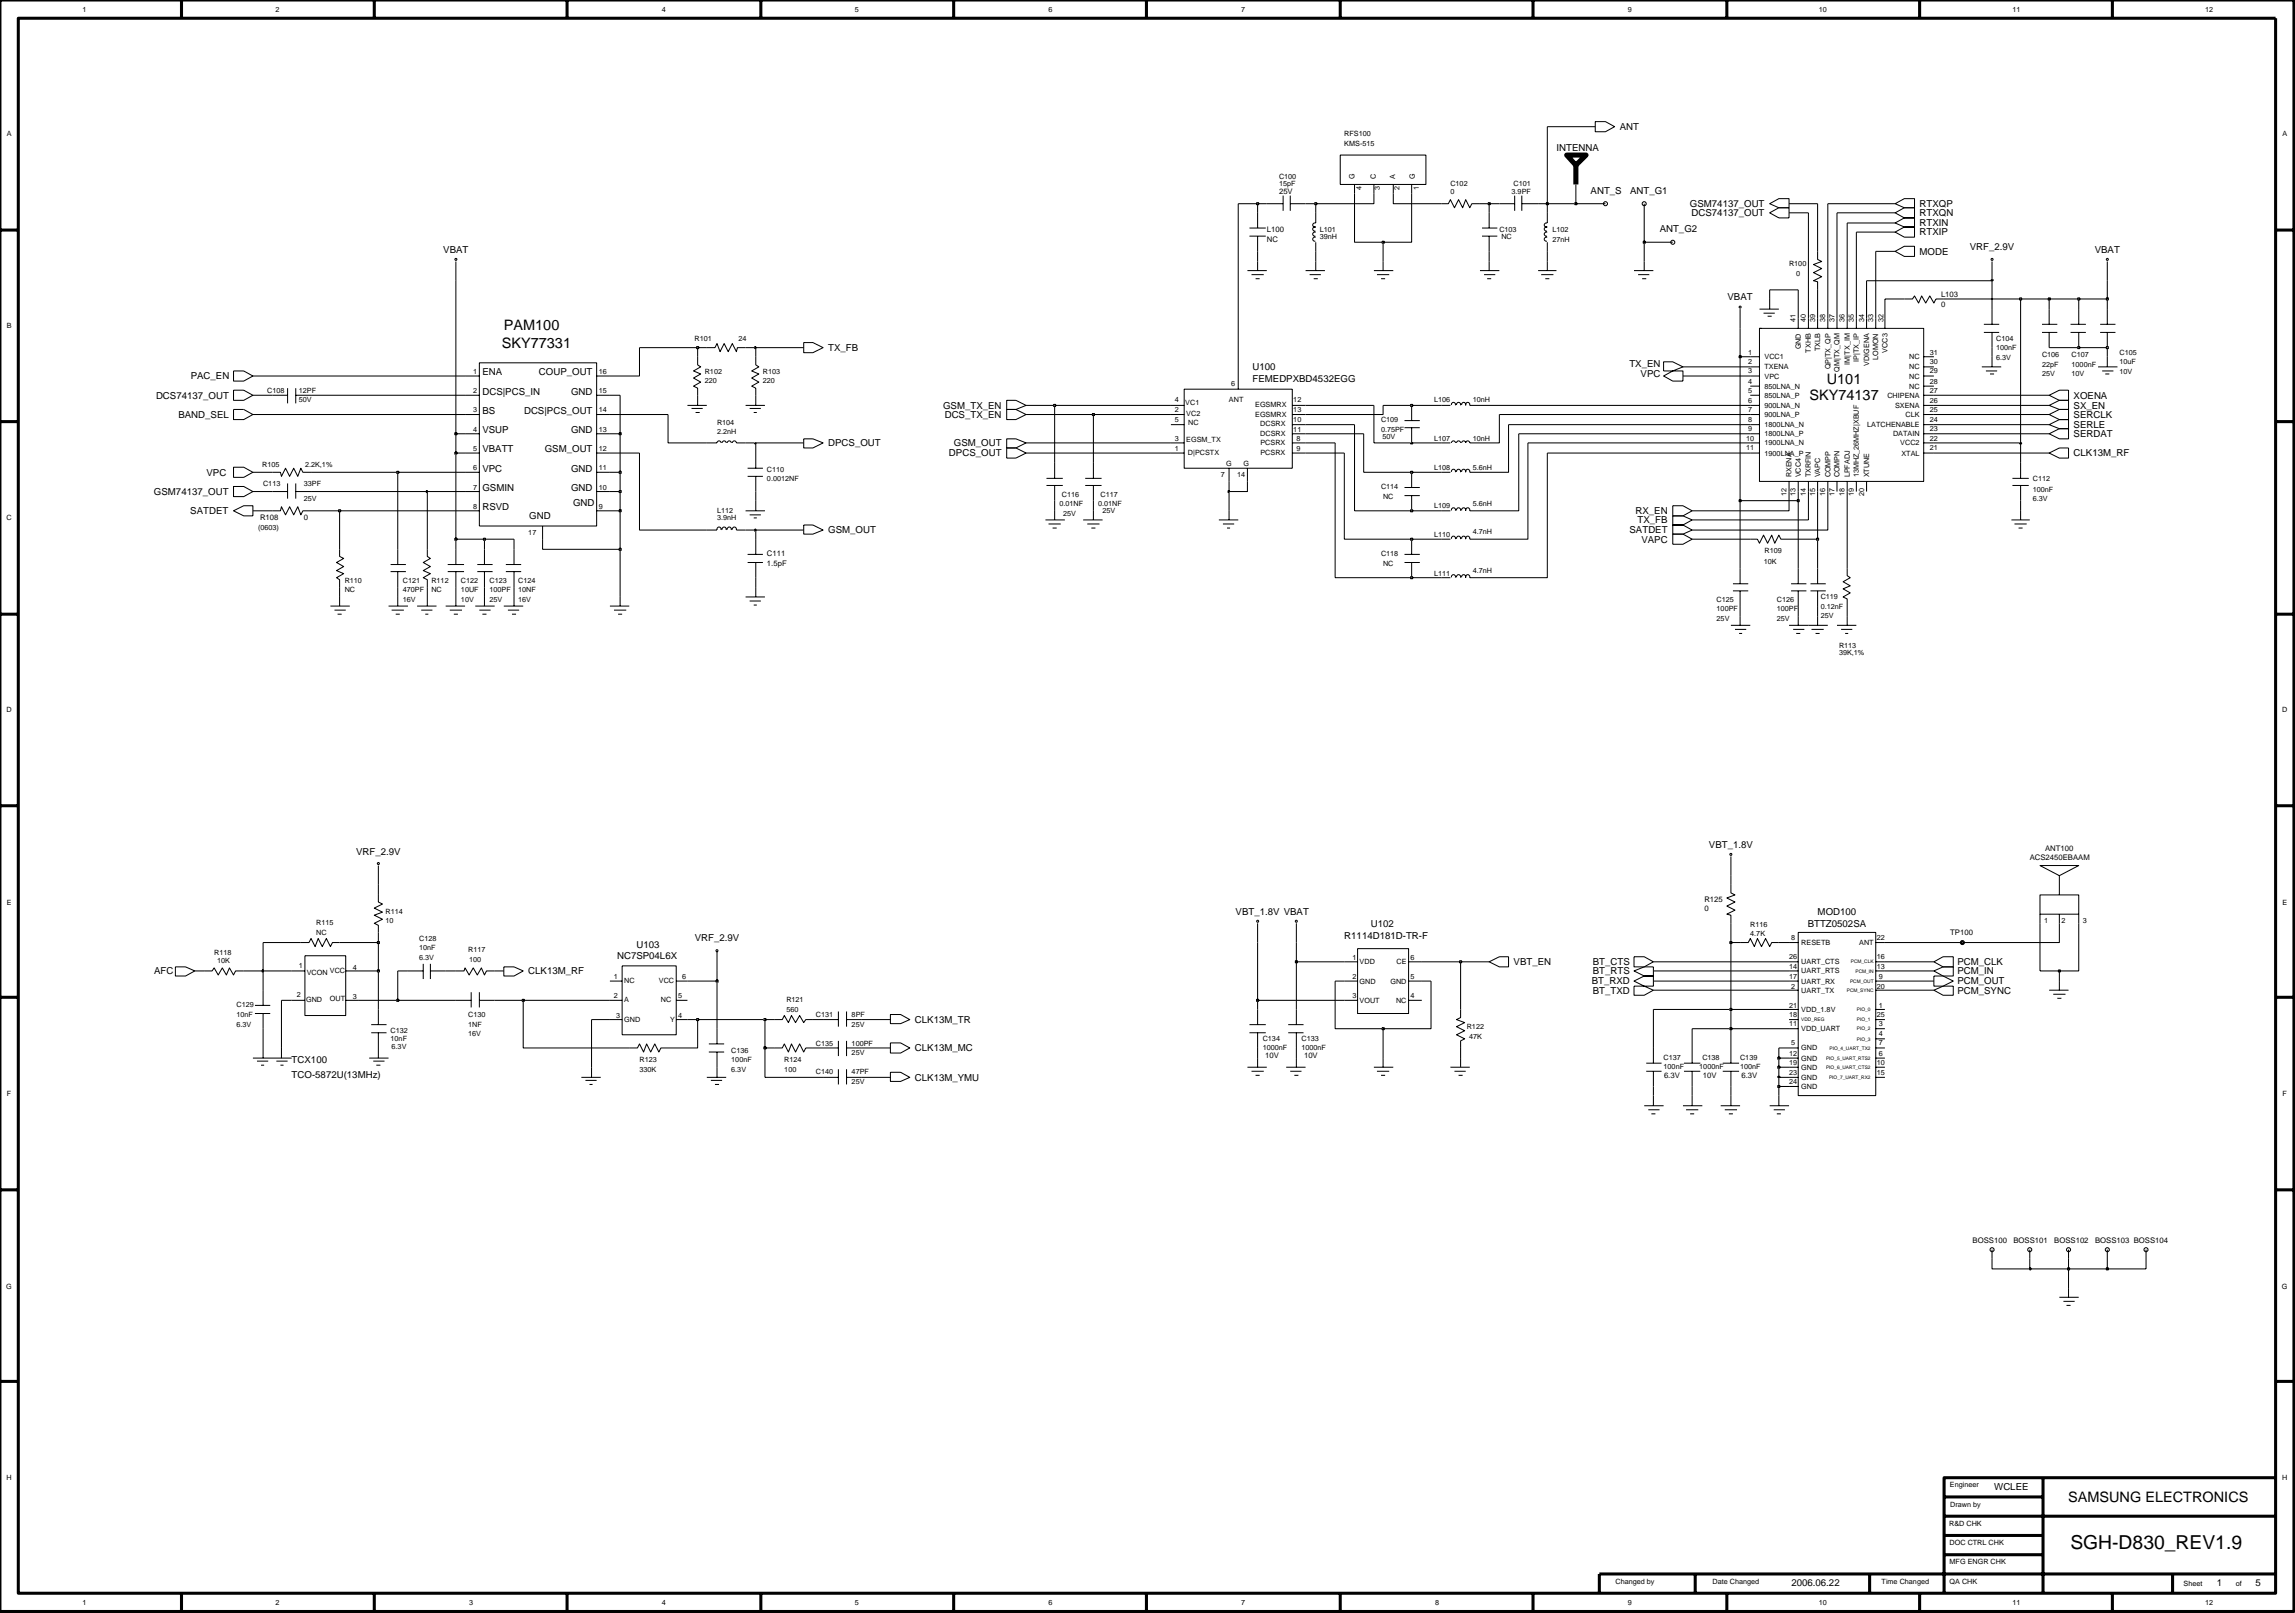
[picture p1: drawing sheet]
<svg xmlns="http://www.w3.org/2000/svg" width="192mm" height="135mm" viewBox="0 0 192 135" stroke-linecap="round" stroke-linejoin="round" font-family="sans-serif">
<defs><g id="words">
<text font-size="1.6" x="172.8" y="129.2">SGH-D830_REV1.9</text>
<g font-size="1.2">
<text x="41.9" y="29">SKY77331</text>
<text x="42.1" y="27.6">PAM100</text>
<text x="151" y="33.4">SKY74137</text>
<text x="152.5" y="32">U101</text>
<text x="172.6" y="125.3">SAMSUNG ELECTRONICS</text>
</g>
<g font-size=".8">
<text x="135.2" y="10.8">ANT</text>
<text x="129.9" y="12.6">INTENNA</text>
<text x="132.8" y="16.1">ANT_S</text>
<text x="136.1" y="16.1">ANT_G1</text>
<text x="141.1" y="17.3">GSM74137_OUT</text>
<text x="160.2" y="17.3">RTXQP</text>
<text x="37" y="21.1">VBAT</text>
<text x="138.5" y="19.4">ANT_G2</text>
<text x="141.2" y="18">DCS74137_OUT</text>
<text x="160.2" y="21.2">MODE</text>
<text x="160.2" y="19.6">RTXIP</text>
<text x="160.2" y="18.9">RTXIN</text>
<text x="160.2" y="18">RTXQN</text>
<text x="164.4" y="20.8">VRF_2.9V</text>
<text x="174.8" y="21.1">VBAT</text>
<text x="69.1" y="29.3">TX_FB</text>
<text x="144.2" y="25.1">VBAT</text>
<text x="13" y="33.3">DCS74137_OUT</text>
<text x="14.9" y="34.9">BAND_SEL</text>
<text x="15.9" y="31.6">PAC_EN</text>
<text x="40.3" y="34.5">BS</text>
<text x="40.3" y="32.9">DCS|PCS_IN</text>
<text x="40.3" y="31.3">ENA</text>
<text x="43.7" y="34.5">DCS|PCS_OUT</text>
<text x="45" y="31.3">COUP_OUT</text>
<text x="47.7" y="32.9">GND</text>
<text x="78.7" y="34.1">GSM_TX_EN</text>
<text x="78.8" y="34.9">DCS_TX_EN</text>
<text x="104.5" y="31.9">FEMEDPXBD4532EGG</text>
<text x="104.5" y="30.9">U100</text>
<text x="136" y="30.6">TX_EN</text>
<text x="136.9" y="31.5">VPC</text>
<text x="173.1" y="33.3">XOENA</text>
<text x="173.1" y="34.1">SX_EN</text>
<text x="173.1" y="34.9">SERCLK</text>
<text x="173.1" y="35.7">SERLE</text>
<text x="12.9" y="41.3">GSM74137_OUT</text>
<text x="17.2" y="39.7">VPC</text>
<text x="40.3" y="37.7">VBATT</text>
<text x="40.3" y="39.3">VPC</text>
<text x="40.3" y="36.1">VSUP</text>
<text x="40.3" y="40.9">GSMIN</text>
<text x="45.5" y="37.7">GSM_OUT</text>
<text x="47.7" y="36.1">GND</text>
<text x="47.7" y="39.3">GND</text>
<text x="47.7" y="40.9">GND</text>
<text x="69.1" y="37.2">DPCS_OUT</text>
<text x="79.2" y="38.1">DPCS_OUT</text>
<text x="79.6" y="37.2">GSM_OUT</text>
<text x="173.1" y="36.5">SERDAT</text>
<text x="173.1" y="38.1">CLK13M_RF</text>
<text x="15.9" y="42.9">SATDET</text>
<text x="40.3" y="42.6">RSVD</text>
<text x="44.2" y="43.3">GND</text>
<text x="47.8" y="42.2">GND</text>
<text x="69.1" y="44.5">GSM_OUT</text>
<text x="136" y="44.5">SATDET</text>
<text x="136.5" y="42.9">RX_EN</text>
<text x="136.7" y="43.7">TX_FB</text>
<text x="137" y="45.3">VAPC</text>
<text x="29.7" y="71.3">VRF_2.9V</text>
<text x="142.6" y="70.7">VBT_1.8V</text>
<text x="103.1" y="76.3">VBT_1.8V VBAT</text>
<text x="114.4" y="77.3">U102</text>
<text x="150.9" y="77.3">BTTZ0502SA</text>
<text x="151.7" y="76.3">MOD100</text>
<text x="12.9" y="81.3">AFC</text>
<text x="44.1" y="81.3">CLK13M_RF</text>
<text x="51.5" y="80">NC7SP04L6X</text>
<text x="53.1" y="79.1">U103</text>
<text x="58" y="78.5">VRF_2.9V</text>
<text x="112.2" y="78.3">R1114D181D-TR-F</text>
<text x="126.3" y="80.5">VBT_EN</text>
<text x="132.9" y="82.1">BT_RXD</text>
<text x="133" y="82.9">BT_TXD</text>
<text x="133" y="81.3">BT_RTS</text>
<text x="133" y="80.5">BT_CTS</text>
<text x="163.4" y="81.3">PCM_IN</text>
<text x="163.4" y="82.1">PCM_OUT</text>
<text x="163.4" y="80.5">PCM_CLK</text>
<text x="163.4" y="82.9">PCM_SYNC</text>
<text x="24.3" y="88.7">TCX100</text>
<text x="24.3" y="89.9">TCO-5872U(13MHz)</text>
<text x="76.4" y="87.7">CLK13M_MC</text>
<text x="76.4" y="85.3">CLK13M_TR</text>
<text x="76.4" y="90.2">CLK13M_YMU</text>
<text x="166.4" y="124.3">WCLEE</text>
<text x="149.5" y="132.3">2006.06.22</text>
<text x="185" y="132.3">1</text>
<text x="188.3" y="132.3">5</text>
</g>
<g font-size=".6">
<text x="6.9" y="1">1</text>
<text x="23" y="1">2</text>
<text x="55.3" y="1">4</text>
<text x="71.3" y="1">5</text>
<text x="87.5" y="1">6</text>
<text x="103.6" y="1">7</text>
<text x="135.9" y="1">9</text>
<text x="151.8" y="1">10</text>
<text x="168" y="1">11</text>
<text x="184.1" y="1">12</text>
<text x=".6" y="11.4">A</text>
<text x="112.2" y="11.3">RFS100</text>
<text x="190.5" y="11.4">A</text>
<text x="106.8" y="16.1">25V</text>
<text x="106.8" y="15">C100</text>
<text x="106.8" y="15.6">15pF</text>
<text x="112.2" y="12.2">KMS-515</text>
<text x="113.1" y="15" transform="rotate(-90 113.1 15)">G</text>
<text x="113.6" y="15.8" transform="rotate(-90 113.6 15.8)">4</text>
<text x="114.8" y="15" transform="rotate(-90 114.8 15)">C</text>
<text x="115.2" y="15.8" transform="rotate(-90 115.2 15.8)">3</text>
<text x="116.5" y="15" transform="rotate(-90 116.5 15)">A</text>
<text x="116.8" y="15.8" transform="rotate(-90 116.8 15.8)">2</text>
<text x="118.1" y="15" transform="rotate(-90 118.1 15)">G</text>
<text x="118.4" y="15.8" transform="rotate(-90 118.4 15.8)">1</text>
<text x="121.1" y="15.6">C102</text>
<text x="121.1" y="16.1">0</text>
<text x="126.2" y="16.1">3.9PF</text>
<text x="126.3" y="15.6">C101</text>
<text x="105.7" y="20.2">NC</text>
<text x="105.7" y="19.4">L100</text>
<text x="110.2" y="19.4">L101</text>
<text x="110.2" y="20">39nH</text>
<text x="125.1" y="19.4">C103</text>
<text x="125.3" y="20">NC</text>
<text x="129.6" y="20.2">27nH</text>
<text x="129.6" y="19.4">L102</text>
<text x="149.3" y="22.2">R100</text>
<text x="149.9" y="23">0</text>
<text x=".6" y="27.4">B</text>
<text x="58" y="28.4">R101</text>
<text x="61.6" y="28.4">24</text>
<text x="145.9" y="29.6">1</text>
<text x="147.3" y="30">VCC1</text>
<text x="149.9" y="26.9" transform="rotate(-90 149.9 26.9)">41</text>
<text x="150.3" y="29.2" transform="rotate(-90 150.3 29.2)">GND</text>
<text x="150.7" y="26.9" transform="rotate(-90 150.7 26.9)">40</text>
<text x="151.2" y="29.4" transform="rotate(-90 151.2 29.4)">TXHB</text>
<text x="151.5" y="26.9" transform="rotate(-90 151.5 26.9)">39</text>
<text x="151.9" y="29.3" transform="rotate(-90 151.9 29.3)">TXLB</text>
<text x="152.3" y="26.9" transform="rotate(-90 152.3 26.9)">38</text>
<text x="153.1" y="26.9" transform="rotate(-90 153.1 26.9)">37</text>
<text x="154" y="26.9" transform="rotate(-90 154 26.9)">36</text>
<text x="154.7" y="26.9" transform="rotate(-90 154.7 26.9)">35</text>
<text x="155.6" y="26.9" transform="rotate(-90 155.6 26.9)">34</text>
<text x="156.3" y="26.9" transform="rotate(-90 156.3 26.9)">33</text>
<text x="157.2" y="26.9" transform="rotate(-90 157.2 26.9)">32</text>
<text x="157.5" y="29.4" transform="rotate(-90 157.5 29.4)">VCC3</text>
<text x="159.3" y="30">NC</text>
<text x="161.1" y="29.6">31</text>
<text x="162" y="25.6">0</text>
<text x="162" y="24.8">L103</text>
<text x="166.6" y="29.2">100nF</text>
<text x="166.6" y="28.4">C104</text>
<text x="170.4" y="29.8">C106</text>
<text x="172.9" y="29.8">C107</text>
<text x="176.9" y="29.6">C105</text>
<text x="22.3" y="32.8">C108</text>
<text x="24.9" y="32.8">12PF</text>
<text x="24.9" y="33.6">50V</text>
<text x="39.5" y="34.4">3</text>
<text x="39.5" y="32.8">2</text>
<text x="39.5" y="31.2">1</text>
<text x="50" y="32.8">15</text>
<text x="50" y="31.2">16</text>
<text x="50" y="34.4">14</text>
<text x="58.8" y="32">220</text>
<text x="58.8" y="31.2">R102</text>
<text x="59.8" y="35.4">R104</text>
<text x="63.7" y="32">220</text>
<text x="63.7" y="31.2">R103</text>
<text x="98.1" y="35.2">5</text>
<text x="98.1" y="33.6">4</text>
<text x="98.1" y="34.4">2</text>
<text x="98.9" y="33.8">VC1</text>
<text x="99" y="34.7">VC2</text>
<text x="99.2" y="35.4">NC</text>
<text x="102.6" y="33.6">ANT</text>
<text x="102.8" y="32.2">6</text>
<text x="104.8" y="34">EGSMRX</text>
<text x="104.8" y="34.7">EGSMRX</text>
<text x="105.2" y="35.5">DCSRX</text>
<text x="107.9" y="33.6">12</text>
<text x="107.9" y="34.4">13</text>
<text x="107.9" y="35.2">10</text>
<text x="115.3" y="35.2">C109</text>
<text x="119.7" y="33.6">L106</text>
<text x="122.9" y="33.6">10nH</text>
<text x="145.9" y="31.2">3</text>
<text x="145.9" y="32.8">5</text>
<text x="145.9" y="33.6">6</text>
<text x="145.9" y="34.4">7</text>
<text x="145.9" y="35.2">8</text>
<text x="145.9" y="36">9</text>
<text x="145.9" y="32">4</text>
<text x="145.9" y="30.4">2</text>
<text x="147.3" y="31.6">VPC</text>
<text x="147.3" y="33.2">850LNA_P</text>
<text x="147.3" y="34">900LNA_N</text>
<text x="147.3" y="34.8">900LNA_P</text>
<text x="147.3" y="35.6">1800LNA_N</text>
<text x="147.3" y="32.4">850LNA_N</text>
<text x="147.3" y="30.8">TXENA</text>
<text x="152.8" y="30.8" transform="rotate(-90 152.8 30.8)">QP|TX_QP</text>
<text x="153.5" y="31" transform="rotate(-90 153.5 31)">QM|TX_QM</text>
<text x="154.4" y="30.4" transform="rotate(-90 154.4 30.4)">IM|TX_IM</text>
<text x="155.2" y="30.2" transform="rotate(-90 155.2 30.2)">IP|TX_IP</text>
<text x="155.9" y="35.6">LATCHENABLE</text>
<text x="156" y="30.5" transform="rotate(-90 156 30.5)">VDIGENA</text>
<text x="156.8" y="30" transform="rotate(-90 156.8 30)">LOMON</text>
<text x="157.5" y="33.2">CHIPENA</text>
<text x="158.2" y="34">SXENA</text>
<text x="159" y="34.8">CLK</text>
<text x="159.3" y="32.4">NC</text>
<text x="159.3" y="31.6">NC</text>
<text x="159.3" y="30.8">NC</text>
<text x="161.1" y="32.8">27</text>
<text x="161.1" y="32">28</text>
<text x="161.1" y="31.2">29</text>
<text x="161.1" y="30.4">30</text>
<text x="161.1" y="36">23</text>
<text x="161.1" y="35.2">24</text>
<text x="161.1" y="34.4">25</text>
<text x="161.1" y="33.6">26</text>
<text x="166.6" y="30">6.3V</text>
<text x="170.4" y="31.4">25V</text>
<text x="170.4" y="30.6">22pF</text>
<text x="172.9" y="31.4">10V</text>
<text x="172.9" y="30.6">1000nF</text>
<text x="176.9" y="30.4">10uF</text>
<text x="176.9" y="31.2">10V</text>
<text x="21.9" y="39">R105</text>
<text x="22" y="40.6">C113</text>
<text x="25.4" y="40.6">33PF</text>
<text x="25.4" y="41.8">25V</text>
<text x="25.5" y="39">2.2K,1%</text>
<text x="39.5" y="37.6">5</text>
<text x="39.5" y="39.2">6</text>
<text x="39.5" y="36">4</text>
<text x="39.5" y="40.8">7</text>
<text x="50" y="36">13</text>
<text x="50" y="39.2">11</text>
<text x="50" y="40.8">10</text>
<text x="50" y="37.6">12</text>
<text x="59.8" y="36.2">2.2nH</text>
<text x="64" y="40.2">0.0012NF</text>
<text x="64" y="39.4">C110</text>
<text x="88.6" y="41.4">C116</text>
<text x="91.9" y="41.4">C117</text>
<text x="98.1" y="37.6">1</text>
<text x="98.1" y="36.8">3</text>
<text x="99" y="36.9">EGSM_TX</text>
<text x="99.2" y="38">D|PCSTX</text>
<text x="101.9" y="39.8">7</text>
<text x="102.3" y="38.9">G</text>
<text x="103.3" y="39.8">14</text>
<text x="103.8" y="38.9">G</text>
<text x="105.2" y="36.4">DCSRX</text>
<text x="105.2" y="37.1">PCSRX</text>
<text x="105.2" y="38">PCSRX</text>
<text x="107.9" y="36">11</text>
<text x="108.2" y="36.8">8</text>
<text x="108.2" y="37.6">9</text>
<text x="115.3" y="40.8">C114</text>
<text x="115.3" y="36">0.75PF</text>
<text x="115.4" y="36.6">50V</text>
<text x="115.4" y="41.6">NC</text>
<text x="119.7" y="39.2">L108</text>
<text x="119.7" y="36.8">L107</text>
<text x="122.9" y="39.2">5.6nH</text>
<text x="122.9" y="36.8">10nH</text>
<text x="145.8" y="36.8">10</text>
<text x="145.8" y="37.6">11</text>
<text x="147.3" y="36.4">1800LNA_P</text>
<text x="147.3" y="37.2">1900LNA_N</text>
<text x="147.3" y="38">1900LNA_P</text>
<text x="149.1" y="41.3" transform="rotate(-90 149.1 41.3)">12</text>
<text x="149.5" y="39.8" transform="rotate(-90 149.5 39.8)">RXENA</text>
<text x="149.9" y="41.3" transform="rotate(-90 149.9 41.3)">13</text>
<text x="150.3" y="39.8" transform="rotate(-90 150.3 39.8)">VCC4</text>
<text x="150.7" y="41.3" transform="rotate(-90 150.7 41.3)">14</text>
<text x="151.2" y="39.8" transform="rotate(-90 151.2 39.8)">TXRFIN</text>
<text x="151.5" y="41.3" transform="rotate(-90 151.5 41.3)">15</text>
<text x="151.9" y="39.8" transform="rotate(-90 151.9 39.8)">VAPC</text>
<text x="152.3" y="41.3" transform="rotate(-90 152.3 41.3)">16</text>
<text x="152.8" y="39.8" transform="rotate(-90 152.8 39.8)">COMPP</text>
<text x="153.1" y="41.3" transform="rotate(-90 153.1 41.3)">17</text>
<text x="153.5" y="39.8" transform="rotate(-90 153.5 39.8)">COMPN</text>
<text x="154" y="41.3" transform="rotate(-90 154 41.3)">18</text>
<text x="154.4" y="39.8" transform="rotate(-90 154.4 39.8)">LPFADJ</text>
<text x="154.7" y="41.3" transform="rotate(-90 154.7 41.3)">19</text>
<text x="155.2" y="39.8" transform="rotate(-90 155.2 39.8)">13MHZ_26MHZ|XBUF</text>
<text x="155.6" y="41.3" transform="rotate(-90 155.6 41.3)">20</text>
<text x="156" y="39.8" transform="rotate(-90 156 39.8)">XTUNE</text>
<text x="158" y="36.4">DATAIN</text>
<text x="158.6" y="37.2">VCC2</text>
<text x="158.7" y="38">XTAL</text>
<text x="161.1" y="37.6">21</text>
<text x="161.1" y="36.8">22</text>
<text x="169.7" y="41.8">6.3V</text>
<text x="169.7" y="40.2">C112</text>
<text x="169.7" y="41">100nF</text>
<text x=".5" y="43.4">C</text>
<text x="21.5" y="44.2">(0603)</text>
<text x="21.7" y="43.4">R108</text>
<text x="25.4" y="43.4">0</text>
<text x="39.5" y="42.4">8</text>
<text x="44.1" y="44.6">17</text>
<text x="50" y="42.4">9</text>
<text x="59.8" y="43.4">3.9nH</text>
<text x="59.8" y="42.8">L112</text>
<text x="64" y="46.4">C111</text>
<text x="64" y="47.2">1.5pF</text>
<text x="88.4" y="42.2">0.01NF</text>
<text x="88.7" y="43">25V</text>
<text x="91.7" y="42.2">0.01NF</text>
<text x="92" y="42.8">25V</text>
<text x="115.3" y="46.4">C118</text>
<text x="115.4" y="47.2">NC</text>
<text x="119.7" y="42.4">L109</text>
<text x="119.7" y="44.8">L110</text>
<text x="122.9" y="42.2">5.6nH</text>
<text x="122.9" y="44.6">4.7nH</text>
<text x="122.9" y="47.8">4.7nH</text>
<text x="147.2" y="47">10K</text>
<text x="147.3" y="46.2">R109</text>
<text x="28.8" y="49.4">NC</text>
<text x="28.8" y="48.6">R110</text>
<text x="33.6" y="49.4">470PF</text>
<text x="33.6" y="50.2">16V</text>
<text x="33.6" y="48.6">C121</text>
<text x="36" y="49.4">NC</text>
<text x="36" y="48.6">R112</text>
<text x="38.5" y="50.2">10V</text>
<text x="38.5" y="49.4">10UF</text>
<text x="38.5" y="48.6">C122</text>
<text x="40.9" y="48.6">C123</text>
<text x="40.9" y="49.4">100PF</text>
<text x="40.9" y="50.2">25V</text>
<text x="43.2" y="50.2">16V</text>
<text x="43.2" y="48.6">C124</text>
<text x="43.2" y="49.4">10NF</text>
<text x="119.7" y="48">L111</text>
<text x="143.3" y="51">100PF</text>
<text x="143.3" y="51.8">25V</text>
<text x="143.3" y="50.2">C125</text>
<text x="148.3" y="51">100PF</text>
<text x="148.3" y="51.8">25V</text>
<text x="148.3" y="50.2">C126</text>
<text x="152" y="50.8">0.12nF</text>
<text x="152" y="51.6">25V</text>
<text x="152" y="50">C119</text>
<text x=".5" y="59.4">D</text>
<text x="153.5" y="54">R113</text>
<text x="153.5" y="54.6">39K,1%</text>
<text x="190.5" y="59.4">D</text>
<text x="169.4" y="71.8">ACS2450EBAAM</text>
<text x="170.7" y="71">ANT100</text>
<text x=".6" y="75.5">E</text>
<text x="26.4" y="77.2">R115</text>
<text x="32.2" y="77">10</text>
<text x="32.2" y="76.3">R114</text>
<text x="142.3" y="76">0</text>
<text x="142.3" y="75.2">R125</text>
<text x="146.1" y="77.4">R116</text>
<text x="170.6" y="77">1</text>
<text x="172.1" y="77">2</text>
<text x="173.8" y="77">3</text>
<text x="190.5" y="75.5">E</text>
<text x="17.9" y="79.6">R118</text>
<text x="18.1" y="80.3">10K</text>
<text x="24.8" y="83.2">2</text>
<text x="24.9" y="80.7">1</text>
<text x="25.5" y="83.6">GND</text>
<text x="25.6" y="81.3">VCON</text>
<text x="26.4" y="78">NC</text>
<text x="27.5" y="83.5">OUT</text>
<text x="27.5" y="81.2">VCC</text>
<text x="29.5" y="83.4">3</text>
<text x="29.5" y="80.9">4</text>
<text x="35" y="80.1">6.3V</text>
<text x="35" y="78.5">C128</text>
<text x="35" y="79.2">10nF</text>
<text x="39.1" y="79.4">R117</text>
<text x="39.2" y="80.2">100</text>
<text x="51.2" y="83.3">2</text>
<text x="51.2" y="81.7">1</text>
<text x="52.1" y="83.6">A</text>
<text x="52.1" y="82">NC</text>
<text x="55" y="82">VCC</text>
<text x="55.2" y="83.6">NC</text>
<text x="56.6" y="83.3">5</text>
<text x="57" y="81.7">6</text>
<text x="65.6" y="83.6">R121</text>
<text x="112.9" y="81.7">2</text>
<text x="112.9" y="80.1">1</text>
<text x="112.9" y="83.3">3</text>
<text x="113.5" y="82.1">GND</text>
<text x="113.5" y="80.4">VDD</text>
<text x="113.5" y="83.7">VOUT</text>
<text x="116.1" y="82.1">GND</text>
<text x="116.5" y="83.7">NC</text>
<text x="116.6" y="80.4">CE</text>
<text x="117.7" y="80.1">6</text>
<text x="117.7" y="81.7">5</text>
<text x="117.7" y="83.3">4</text>
<text x="146.1" y="78.1">4.7K</text>
<text x="149.3" y="80">26</text>
<text x="149.3" y="81.6">17</text>
<text x="149.3" y="80.9">14</text>
<text x="149.5" y="82.5">2</text>
<text x="149.5" y="78.4">8</text>
<text x="150.3" y="80.4">UART_CTS</text>
<text x="150.3" y="82.1">UART_RX</text>
<text x="150.3" y="81.2">UART_RTS</text>
<text x="150.3" y="82.8">UART_TX</text>
<text x="150.3" y="78.8">RESETB</text>
<text x="155.2" y="78.8">ANT</text>
<text x="156.6" y="78.4">22</text>
<text x="156.6" y="80">16</text>
<text x="156.6" y="82.5">20</text>
<text x="156.6" y="80.9">13</text>
<text x="156.8" y="81.6">9</text>
<text x="162.8" y="78">TP100</text>
<text x="19.7" y="84.8">10nF</text>
<text x="19.7" y="84">C129</text>
<text x="19.7" y="85.6">6.3V</text>
<text x="32.6" y="86.2">C132</text>
<text x="32.6" y="86.8">10nF</text>
<text x="32.7" y="87.5">6.3V</text>
<text x="39.1" y="86.4">16V</text>
<text x="39.1" y="85.6">1NF</text>
<text x="39.1" y="84.8">C130</text>
<text x="51.4" y="84.9">3</text>
<text x="52.1" y="85.2">GND</text>
<text x="53.4" y="89.5">330K</text>
<text x="53.4" y="88.6">R123</text>
<text x="55.9" y="85.2">Y</text>
<text x="56.6" y="84.9">4</text>
<text x="61" y="89.5">6.3V</text>
<text x="61" y="88.6">100nF</text>
<text x="61" y="87.8">C136</text>
<text x="65.5" y="89.5">100</text>
<text x="65.5" y="88.6">R124</text>
<text x="65.6" y="84.5">560</text>
<text x="68.1" y="89.6">C140</text>
<text x="68.1" y="87.3">C135</text>
<text x="68.1" y="84.8">C131</text>
<text x="71.1" y="89.6">47PF</text>
<text x="71.1" y="88">25V</text>
<text x="71.1" y="87.3">100PF</text>
<text x="71.1" y="84.8">8PF</text>
<text x="71.1" y="85.6">25V</text>
<text x="105.4" y="87.6">1000nF</text>
<text x="105.4" y="86.8">C134</text>
<text x="105.6" y="88.3">10V</text>
<text x="108.6" y="87.6">1000nF</text>
<text x="108.6" y="86.8">C133</text>
<text x="108.8" y="88.3">10V</text>
<text x="122.4" y="85.8">R122</text>
<text x="122.6" y="86.7">47K</text>
<text x="138.9" y="89.2">100nF</text>
<text x="138.9" y="88.4">C137</text>
<text x="138.9" y="89.9">6.3V</text>
<text x="141.8" y="89.2">1000nF</text>
<text x="142.1" y="88.4">C138</text>
<text x="142.1" y="89.9">10V</text>
<text x="145.2" y="89.2">100nF</text>
<text x="145.2" y="88.4">C139</text>
<text x="145.4" y="89.9">6.3V</text>
<text x="149.3" y="84.1">21</text>
<text x="149.3" y="85.6">11</text>
<text x="149.3" y="88.1">12</text>
<text x="149.3" y="89.7">23</text>
<text x="149.3" y="84.8">18</text>
<text x="149.3" y="88.8">19</text>
<text x="149.5" y="87.2">5</text>
<text x="150.3" y="84.4">VDD_1.8V</text>
<text x="150.3" y="86">VDD_UART</text>
<text x="150.3" y="88.5">GND</text>
<text x="150.3" y="89.2">GND</text>
<text x="150.3" y="87.6">GND</text>
<text x="156.6" y="84.8">25</text>
<text x="156.6" y="88.8">10</text>
<text x="156.6" y="89.7">15</text>
<text x="156.8" y="85.6">3</text>
<text x="156.8" y="86.5">4</text>
<text x="156.8" y="88.1">6</text>
<text x="156.8" y="84.1">1</text>
<text x="156.8" y="87.2">7</text>
<text x=".6" y="91.4">F</text>
<text x="71.1" y="90.5">25V</text>
<text x="149.3" y="90.4">24</text>
<text x="150.3" y="90.1">GND</text>
<text x="150.3" y="90.8">GND</text>
<text x="190.5" y="91.4">F</text>
<text x=".5" y="107.5">G</text>
<text x="164.6" y="103.7">BOSS100</text>
<text x="168.1" y="103.7">BOSS101</text>
<text x="171.5" y="103.7">BOSS102</text>
<text x="174.9" y="103.7">BOSS103 BOSS104</text>
<text x="190.5" y="107.5">G</text>
<text x=".5" y="123.5">H</text>
<text x="162.8" y="124.1">Engineer</text>
<text x="162.8" y="125.7">Drawn by</text>
<text x="190.5" y="123.5">H</text>
<text x="162.7" y="127.3">R&amp;D CHK</text>
<text x="162.7" y="128.9">DOC CTRL CHK</text>
<text x="162.7" y="130.5">MFG ENGR CHK</text>
<text x="6.9" y="133.9">1</text>
<text x="23" y="133.9">2</text>
<text x="39.2" y="133.9">3</text>
<text x="55.3" y="133.9">4</text>
<text x="71.3" y="133.9">5</text>
<text x="87.5" y="133.9">6</text>
<text x="103.6" y="133.9">7</text>
<text x="119.8" y="133.9">8</text>
<text x="134.8" y="132.1">Changed by</text>
<text x="135.9" y="133.9">9</text>
<text x="142.9" y="132.1">Date Changed</text>
<text x="151.8" y="133.9">10</text>
<text x="157" y="132.1">Time Changed</text>
<text x="162.7" y="132.1">QA CHK</text>
<text x="168" y="133.9">11</text>
<text x="182.2" y="132.3">Sheet</text>
<text x="184.1" y="133.9">12</text>
<text x="186.6" y="132.3">of</text>
</g>
<g font-size=".4">
<text x="154.2" y="82.7">PCM_SYNC</text>
<text x="154.4" y="82">PCM_OUT</text>
<text x="154.5" y="80.4">PCM_CLK</text>
<text x="154.9" y="81.1">PCM_IN</text>
<text x="150.3" y="85.2">VDD_REG</text>
<text x="152.4" y="88.4">PIO_5_UART_RTS2</text>
<text x="152.4" y="89.2">PIO_6_UART_CTS2</text>
<text x="152.7" y="87.6">PIO_4_UART_TX2</text>
<text x="155" y="85.2">PIO_1</text>
<text x="155" y="86">PIO_2</text>
<text x="155" y="86.8">PIO_3</text>
<text x="155" y="84.4">PIO_0</text>
<text x="152.7" y="90">PIO_7_UART_RX2</text>
</g>
</g></defs>
<g fill="none" stroke="#000" stroke-width=".08">
<path d="M104.3 19.7h1.3M104.3 19h1.3M105 17.8v1.2M105 19.7v1.3M105.7 17h1.4M107.1 16.3v1.3M107.7 17h1.3M107.7 16.3v1.3M109.8 19.8h-.2v.2v.1h.2M109.8 19h-.2v.1v.1l.2 .1M109.8 19.4h-.2v.1v.2h.2M109.8 18.6l-.2 .1v.1v.1h.2"/>
<path d="M109.8 17.8v.8M111.9 12.9h7.1v2.5h-7.1zM113.1 15.4v.7M114.7 15.4v.7M116.3 15.4v.7M117.8 15.4v.7M120.3 17h.6l.2-.3 .3 .6 .3-.6 .4 .6 .2-.6 .4 .6 .1-.3h.7M123.7 19.7h1.3M123.7 19h1.3M124.3 17.8v1.2M124.3 19.7v1.3M125.1 17h1.3"/>
<path d="M126.4 16.3v1.3M127 17h1.4M127 16.3v1.3M129.1 19.8h-.2v.2v.1h.2M129.1 19h-.2v.1v.1l.2 .1M129.1 19.4h-.2v.1v.2h.2M129.1 18.6l-.2 .1v.1v.1h.2M129.1 17.8v.8M133.1 10.1h.9l.8 .5-.8 .4h-.9zM147.7 17l.8-.4h.8v.7h-.8zM147.7 17.8l.8-.5h.8v.9h-.8zM158.2 19.4l.7-.5h.9v.9h-.9z"/>
<path d="M158.2 17.8l.7-.5h.9v.9h-.9zM158.2 18.6l.7-.4h.9v.7h-.9zM158.2 17l.7-.4h.9v.7h-.9zM19.5 32.6h.8l.8 .4-.8 .4h-.8zM19.5 39h.8l.8 .4-.8 .4h-.8zM19.5 30.9h.8l.8 .5-.8 .4h-.8zM19.5 34.2h.8l.8 .4-.8 .4h-.8zM22.7 39.4h.7l.1 .3 .3-.6 .4 .6 .3-.6 .4 .6 .2-.6 .2 .3h.7M22.7 33h1.3M24 32.4v1.3M24.7 33h1.3M24.7 32.4v1.3"/>
<path d="M38.1 21.8v1.6M38.8 39.4h1.2M38.8 31.4h1.2M38.8 37.8h1.2M38.8 33h1.2M38.8 36.2h1.2M38.8 34.6h1.2M40 30.3h9.8v13.6h-9.8zM49.8 39.4h1.1M49.8 31.4h1.1M49.8 37.8h1.1M49.8 33h1.1"/>
<path d="M49.8 36.2h1.1M49.8 34.6h1.1M57.4 33.8h1.6M57.7 34.1h1M58.1 34.4h.3M58.2 29.8v.6l.3 .2-.6 .3 .6 .3-.6 .3 .6 .4-.6 .3 .3 .2v1.4M59 29h.7l.1-.3 .3 .6 .3-.6 .4 .6 .3-.6 .4 .6v-.3h.7M59 36.9h.8l.2-.1 .2 .1M60.3 36.9l.1-.1 .2 .1M60.7 36.9l.2-.1 .1 .1M61.1 36.9l.2-.1 .2 .1h.7M62.2 33.8h1.6"/>
<path d="M62.4 39.7h1.3M62.4 39.1h1.3M62.6 34.1h.9M62.9 34.4h.3M63.1 29.8v.6l.2 .2-.6 .3 .6 .3-.6 .3 .6 .4-.6 .3 .4 .2v1.4M63.1 37.8v1.3M63.1 39.7v1.3M67.1 28.6h.7l.9 .4-.9 .4h-.7zM67.1 36.6h.7l.9 .3-.9 .5h-.7zM84 37.4h.8l.8 .4-.8 .4h-.8zM84 33.4h.8l.8 .4-.8 .4h-.8zM84 34.2h.8l.8 .4-.8 .4h-.8z"/>
<path d="M84 36.6h.8l.8 .3-.8 .5h-.8zM87.3 39.9h1.4M88 38.6v1.3M90.6 39.9h1.3M91.3 38.6v1.3M97.7 33.8h1.1M97.7 37.8h1.1M97.7 34.6h1.1M97.7 35.4h1.1M97.7 36.9h1.1M98.8 32.5h9.1v6.6h-9.1zM102.6 39.1v1.1"/>
<path d="M103.4 31.4v1.1M104.1 22.6h1.6M104.1 39.1v1.1M104.5 22.9h1M104.8 23.3h.3M105 21.8v.8M107.9 33.8h1.1M107.9 37.8h1.1M107.9 36.2h1.1M107.9 34.6h1.1M107.9 35.4h1.1M107.9 36.9h1.1"/>
<path d="M109 22.6h1.6M109.3 22.9h.9M109.7 23.3h.3M109.8 20.2v.8M109.8 21.8v.8M114.7 22.6h1.6M114.9 22.9h1.1M115.3 23.3h.3M115.4 21.8v.8M117.2 35.7h1.3M117.2 35.1h1.3M117.8 33.8v1.3"/>
<path d="M117.8 35.7v1.2M117.8 39.4v1.3M120.3 33.8h.8M120.3 39.4h.8M120.3 36.9h.8M121.1 36.9l.2-.1 .2 .1M121.2 33.8v-.2h.1h.1l.1 .2M121.2 39.4v-.2l.1-.1 .1 .1 .1 .2M121.6 36.9l.1-.1 .2 .1M121.6 33.8v-.2h.1h.2v.2M121.6 39.4v-.2l.1-.1 .2 .1v.2M122 36.9l.2-.1 .1 .1 .2-.1 .2 .1h.8"/>
<path d="M122 33.8v-.2h.2h.1v.2M122 39.4v-.2l.2-.1 .1 .1v.2M122.4 33.8v-.2h.1h.1l.1 .2h.8M122.4 39.4v-.2l.1-.1 .1 .1 .1 .2h.8M123.5 22.6h1.6M123.9 22.9h.9M124.1 23.3h.4M124.3 21.8v.8M128.4 22.6h1.5M128.6 22.9h1.1M129 23.3h.3M129.1 20.2v.8"/>
<path d="M129.1 21.8v.8M136.4 22.6h1.6M136.7 22.9h1M137.1 23.3h.3M137.2 21.8v.8M138.9 30.2h.7l.9 .4-.9 .3h-.7zM138.9 31.4l.7-.5h.9v.9h-.9zM145.2 25.8v1.6M146.1 33.8h.8M146.1 31.4h.8M146.1 37.8h.8M146.1 33h.8"/>
<path d="M146.1 36.2h.8M146.1 34.6h.8M146.1 29.8h.8M146.1 30.6h.8M146.1 32.2h.8M146.1 35.4h.8M146.1 36.9h.8M146.9 27.4h13.7v12.8h-13.7zM146.9 27.4h.1M146.9 25.8h1.6M147.2 26.1h.9M147.5 26.4h.4"/>
<path d="M147.7 24.9v.9M150.1 26.5v.9M150.9 26.5v.9M151.7 21v.6l.3 .2-.6 .3 .6 .3-.6 .3 .6 .4-.6 .3 .3 .1v.7M151.7 26.5v.9M152.6 26.5v.9M153.3 26.5v.9M154.2 26.5v.9M154.9 26.5v.9M155.8 26.5v.9M156.6 26.5v.9M157.3 26.5v.9"/>
<path d="M158.2 21l.7-.5h.9v.9h-.9zM158.9 24.9h.7l.2-.2 .3 .6 .3-.6 .3 .6 .4-.6 .3 .6 .2-.4h.6M160.6 33.8h.8M160.6 31.4h.8M160.6 37.8h.8M160.6 33h.8M160.6 36.2h.8M160.6 34.6h.8M160.6 29.8h.8M160.6 30.6h.8M160.6 32.2h.8M160.6 35.4h.8"/>
<path d="M160.6 36.9h.8M165.4 30.6h1.6M165.6 27.7h1.3M165.6 27.1h1.3M165.8 30.9h.9M166.1 31.2h.3M166.3 21.8v1.6M166.3 25.8v1.3M166.3 27.7v1.3M166.3 29.8v.8M168 39.9h1.3M168.6 38.6v1.3"/>
<path d="M170.4 27.7h1.3M170.4 27.1h1.3M171 37.8l.9-.4h.8v.8h-.8zM171 35.4l.9-.4h.8v.8h-.8zM171 33.8l.9-.4h.8v.8h-.8zM171 34.6l.9-.4h.8v.8h-.8zM171 33l.9-.4h.8v.8h-.8zM171 36.2l.9-.4h.8v.8h-.8zM171 25.8v1.3M171 27.7v1.3M172.8 27.7h1.3M172.8 27.1h1.3"/>
<path d="M173.5 25.8v1.3M173.5 27.7v1.3M175.1 30.6h1.6M175.3 27.7h1.3M175.3 27.1h1.3M175.5 30.9h.9M175.7 31.2h.4M175.9 21.8v1.6M175.9 25.8v1.3M175.9 27.7v1.3M175.9 29.8v.8M19.5 42.6l.8-.4h.8v.8h-.8z"/>
<path d="M19.5 40.6h.8l.8 .4-.8 .4h-.8zM22.7 42.6h.7l.1-.3 .3 .7 .4-.7 .3 .7 .4-.7 .2 .7 .2-.4h.7M22.7 41h1.3M24 40.3v1.3M24.7 41h1.3M24.7 40.3v1.3M27.6 50.6h1.6M27.9 50.9h1M28.2 51.2h.3M28.3 45.8v.6l.4 .2-.6 .3 .6 .4-.6 .3 .6 .3-.6 .3 .2 .2v.6M28.3 49.8v.8M32.4 50.6h1.6"/>
<path d="M32.6 47.7h1.3M32.6 47.1h1.3M32.7 50.9h1M33 51.2h.4M33.2 45.8v1.3M33.2 47.7v1.3M33.2 49.8v.8M34.8 50.6h1.6M35.2 50.9h.9M35.5 51.2h.3M35.7 45.8v.6l.2 .2-.6 .3 .6 .4-.6 .3 .6 .3-.6 .3 .4 .2v.6M35.7 49.8v.8"/>
<path d="M37.2 50.6h1.6M37.4 47.7h1.3M37.4 47.1h1.3M37.5 50.9h1.1M37.9 51.2h.3M38.1 45.8v1.3M38.1 47.7v1.3M38.1 49.8v.8M38.8 42.6h1.2M38.8 41h1.2M39.7 50.6h1.6M39.8 47.7h1.3"/>
<path d="M39.8 47.1h1.3M40 50.9h.9M40.3 51.2h.3M40.4 45.8v1.3M40.4 47.7v1.3M40.4 49.8v.8M42.1 50.6h1.6M42.2 47.7h1.3M42.2 47.1h1.3M42.4 50.9h.9M42.7 51.2h.4M42.9 45.8v1.3"/>
<path d="M42.9 47.7v1.3M42.9 49.8v.8M45.3 43.9v1.1M49.8 42.6h1.1M49.8 41h1.1M50.9 50.6h1.6M51.2 50.9h1.1M51.6 51.2h.3M51.8 49.8v.8M60.2 44.2l-.1-.2h-.1h-.1v.2h-.9M60.3 44.2v-.2h.1h.2v.2M60.7 44.2v-.2h.2h.1v.2"/>
<path d="M61.1 44.2l.1-.2h.1h.1v.2M61.5 44.2h.7M62.2 42.6h1.6M62.2 49.8h1.6M62.4 46.9h1.3M62.4 46.2h1.3M62.6 43h.9M62.6 50.1h.9M62.9 43.2h.3M62.9 50.5h.3M63.1 41.8v.8M63.1 45v1.2"/>
<path d="M63.1 46.9v1.3M63.1 49v.8M67.1 43.8h.7l.9 .4-.9 .4h-.7zM87.3 43.4h1.6M87.3 40.5h1.4M87.5 43.7h1M87.9 44.1h.3M88 40.5v1.3M88 42.6v.8M90.4 43.4h1.6M90.6 40.5h1.3M90.7 43.7h1.1"/>
<path d="M91.1 44.1h.3M91.3 40.5v1.3M91.3 42.6v.8M101.7 43.4h1.7M102.1 43.7h.9M102.4 44.1h.3M102.6 42.6v.8M117.2 41.3h1.3M117.2 40.7h1.3M117.2 46.9h1.3M117.2 46.2h1.3M117.8 41.3v1.3"/>
<path d="M117.8 45v1.2M117.8 46.9v1.3M120.3 48.2h.8M120.3 42.6h.8M120.3 45h.8M121.2 48.2v-.2l.1-.1 .1 .1 .1 .2M121.2 42.6v-.2h.1h.1l.1 .2M121.2 44.9v-.1l.1-.1 .1 .1 .1 .2M121.6 48.2v-.2l.1-.1 .2 .1v.2M121.6 42.6v-.2h.1h.2v.2M121.6 44.9v-.1l.1-.1 .2 .1v.2M122 48.2v-.2l.2-.1 .1 .1v.2"/>
<path d="M122 42.6v-.2h.2h.1v.2M122 44.9v-.1l.2-.1 .1 .1v.2M122.4 48.2v-.2l.1-.1 .1 .1 .1 .2h.8M122.4 42.6v-.2h.1h.1l.1 .2h.8M122.4 45v-.2l.1-.1 .1 .1 .1 .2h.8M139.6 43.8h.9l.7 .4-.7 .4h-.9zM139.6 43h.9l.7 .4-.7 .4h-.9zM139.6 42.2h.9l.7 .4-.7 .4h-.9zM139.6 44.6h.9l.7 .4-.7 .4h-.9zM144.5 52.2h1.6M144.6 49.3h1.3M144.6 48.7h1.3"/>
<path d="M144.8 52.5h.9M145.2 52.8h.2M145.2 47.4v1.3M145.2 49.3v1.3M145.2 51.4v.8M146.1 45h.6l.2 .3 .3-.7 .3 .7 .4-.7 .2 .7 .4-.7 .1 .4h.7M149.3 52.2h3.3M149.3 40.2v.8M149.5 49.3h1.3M149.5 48.7h1.3M149.7 52.5h.9M149.9 52.8h.4"/>
<path d="M150.1 40.2v.8M150.1 47.4v1.3M150.1 49.3v1.3M150.1 51.4v.8M150.9 40.2v.8M151.1 49.3h1.3M151.1 48.7h1.3M151.2 52.5h1M151.5 52.8h.4M151.7 40.2v.8M151.7 47.4v1.3M151.7 49.3v1.3"/>
<path d="M151.7 51.4v.8M152.6 40.2v.8M153.3 52.2h1.6M153.3 40.2v.8M153.7 52.5h.9M154 52.8h.3M154.2 47.4v.6l.2 .2-.6 .3 .6 .4-.6 .2 .6 .4-.6 .3 .4 .2v.6M154.2 40.2v.8M154.2 51.4v.8M154.9 40.2v.8M155.8 40.2v.8M167.9 43.4h1.5"/>
<path d="M168 40.5h1.3M168.1 43.7h1.1M168.5 44.1h.3M168.6 40.5v1.3M168.6 42.6v.8M25.1 78.6h.7l.2-.3 .3 .7 .3-.7 .3 .7 .3-.7 .4 .7 .1-.4h.6M25.5 79.7h3.4v5h-3.4zM31.6 74.7v.5l.3 .2-.7 .4 .7 .3-.7 .2 .7 .4-.7 .3 .4 .2v.6M31.6 72.2v1.6M59.8 79.4v1.6M105 77v1.6M108.2 77v1.6"/>
<path d="M113.3 79.1h4.3v5.4h-4.3zM136.4 79.8h.8l.8 .4-.8 .5h-.8zM144.5 73.8v.7l.3 .2-.7 .2 .7 .3-.7 .4 .7 .3-.7 .4h.4v.7M144.5 71.4v1.7M145.2 78.6h.7l.2-.3 .3 .7 .3-.7 .3 .7 .4-.7 .3 .7 .2-.4h.6M149.3 78.6h.8M150.1 77.8h6.5v13.6h-6.5zM156.6 78.6h.7M170.3 76.3v.7M170.3 74.7h3.2v1.6h-3.2zM171.9 73.1l-1.6-.9h3.2l-1.6 .9v1.6M171.9 76.3v.7"/>
<path d="M173.5 76.3v.7M14.6 80.7h.9l.8 .3-.8 .4h-.9zM17.1 81h.6l.2-.3 .3 .6 .4-.6 .3 .6 .3-.6 .3 .6 .2-.3h.6M21.1 88.3h3.2M21.3 83.9h1.3M21.3 84.5h1.3M21.4 88.5h1M21.8 88.9h.2M22 82.6v1.3M22 84.5v1.3M22 87.4v.9M23.1 88.5h.9"/>
<path d="M23.4 88.9h.3M23.5 87.4v.9M24.3 83.4h1.2M24.3 81h1.2M28.9 83.4h1.1M28.9 81h1.1M30.8 88.3h1.6M31 85.5h1.3M31 86.2h1.3M31.2 88.5h.9M31.4 88.9h.4M31.6 84.2v1.3"/>
<path d="M31.6 86.2v2.1M34 81h1.3M35.3 80.4v1.3M35.9 81h1.3M35.9 80.4v1.3M38.1 81h.6l.1-.3 .4 .6 .3-.6 .3 .6 .4-.6 .2 .6 .2-.3h.7M38.1 83.4h1.2M39.3 82.8v1.2M40 83.4h1.3M40 82.8v1.2M42.1 80.7h.8l.8 .3-.8 .4h-.8zM48.5 89.9h1.6"/>
<path d="M48.9 90.1h.9M49.2 90.5h.3M49.4 89v.9M50.9 85.1h1M50.9 81.8h1M50.9 83.4h1M51.9 80.6h4.5v5.7h-4.5zM52.5 87.4h.7l.2-.3 .3 .7 .3-.7 .3 .7 .4-.7 .3 .7 .2-.4h.6M56.4 85.1h1M56.4 81.8h1M56.4 83.4h1M59 89.9h1.6"/>
<path d="M59.2 87.8h1.2M59.2 87.1h1.2M59.3 90.1h1M59.7 90.5h.3M59.8 85.8v1.3M59.8 87.8v2.1M64.6 85.1h.7l.2-.4 .3 .6 .3-.6 .3 .6 .3-.6 .4 .6 .2-.2h.5M64.6 87.4h.7l.2-.3 .3 .7 .3-.7 .3 .7 .3-.7 .4 .7 .2-.4h.5M68.7 87.4h1.3M68.7 89.9h1.3M68.7 85.1h1.3M70 84.4v1.2"/>
<path d="M70 86.8v1.3M70 89.2v1.3M70.7 87.4h1.2M70.7 84.4v1.2M70.7 86.8v1.3M70.7 89.2v1.3M70.7 89.9h1.2M70.7 85.1h1.2M74.3 89.5h.9l.7 .4-.7 .3h-.9zM74.3 87h.9l.7 .4-.7 .4h-.9zM74.3 84.6h.9l.7 .5-.7 .3h-.9zM104.1 89h1.6"/>
<path d="M104.3 85.5h1.3M104.3 86.2h1.3M104.5 89.4h1M104.8 89.7h.3M105 84.2v1.3M105 86.2v1.2M105 88.3v.7M107.4 89h1.6M107.5 85.5h1.3M107.5 86.2h1.3M107.7 89.4h.9M108 89.7h.4"/>
<path d="M108.2 84.2v1.3M108.2 86.2v1.2M108.2 88.3v.7M112.2 81.8h1.1M112.2 83.4h1.1M112.2 80.2h1.1M114.7 89h1.6M114.9 89.4h1.1M115.3 89.7h.3M115.4 88.3v.7M117.6 81.8h1.1M117.6 83.4h1.1"/>
<path d="M117.6 80.2h1.1M121.1 89h1.6M121.4 89.4h.9M121.7 89.7h.4M121.9 84.2v.7l-.3 .2 .7 .2-.7 .3 .7 .4-.7 .3 .7 .4-.4 .1v.6M121.9 88.3v.7M124.3 80.2l.8-.4h.8v.9h-.8zM136.4 81l.8-.3h.8v.7h-.8zM136.4 82.3h.8l.8 .3-.8 .4h-.8zM136.4 81.8l.8-.4h.8v.9h-.8zM137.2 92.2h1.7M137.4 89.4h1.3"/>
<path d="M137.4 88.7h1.3M137.6 92.6h.9M137.8 92.9h.4M138 87.4v1.3M138 89.4v1.2M138 91.4v.8M140.5 92.2h1.6M140.6 89.4h1.3M140.6 88.7h1.3M140.7 92.6h1M141.1 92.9h.3M141.2 87.4v1.3"/>
<path d="M141.2 89.4v1.2M141.2 91.4v.8M143.6 92.2h1.6M143.8 89.4h1.4M143.8 88.7h1.4M144 92.6h1M144.3 92.9h.3M144.5 87.4v1.3M144.5 89.4v1.2M144.5 91.4v.8M147.7 92.2h1.6M148 92.6h1"/>
<path d="M148.3 92.9h.3M148.5 91.4v.8M149.3 87.4h.8M149.3 88.3h.8M149.3 89h.8M149.3 82.6h.8M149.3 89.9h.8M149.3 85.1h.8M149.3 81.8h.8M149.3 80.2h.8M149.3 81h.8M149.3 84.2h.8"/>
<path d="M149.3 85.8h.8M149.3 90.6h.8M156.6 87.4h.7M156.6 88.3h.7M156.6 89h.7M156.6 82.6h.7M156.6 89.9h.7M156.6 85.1h.7M156.6 81.8h.7M156.6 80.2h.7M156.6 81h.7M156.6 84.2h.7"/>
<path d="M156.6 85.8h.7M156.6 86.7h.7M161.4 80.2l.8-.4h.8v.9h-.8zM161.4 81l.8-.3h.8v.7h-.8zM161.4 82.6l.8-.3h.8v.7h-.8zM161.4 81.4h.8l.8 .4-.8 .5h-.8zM171 82.6h1.7M171.4 82.9h1M171.7 83.3h.4M171.9 81.8v.8M166.3 105v.9h3.1M171.9 108.2h1.6"/>
<path d="M172.2 108.6h1M172.5 108.9h.3M172.7 105.9v2.3"/>
<circle cx="134" cy="17" r=".17"/>
<circle cx="137.2" cy="17" r=".17"/>
<circle cx="38.1" cy="21.6" r=".08"/>
<circle cx="139.6" cy="20.2" r=".17"/>
<circle cx="145.2" cy="25.6" r=".08"/>
<circle cx="166.3" cy="21.6" r=".08"/>
<circle cx="175.9" cy="21.6" r=".08"/>
<circle cx="31.6" cy="72" r=".08"/>
<circle cx="59.8" cy="79.3" r=".08"/>
<circle cx="105" cy="76.9" r=".08"/>
<circle cx="108.2" cy="76.9" r=".08"/>
<circle cx="144.5" cy="71.3" r=".08"/>
<circle cx="163.8" cy="78.6" r=".17"/>
<circle cx="166.3" cy="104.3" r=".17"/>
<circle cx="169.4" cy="104.3" r=".17"/>
<circle cx="172.7" cy="104.3" r=".17"/>
<circle cx="175.9" cy="104.3" r=".17"/>
<circle cx="179.1" cy="104.3" r=".17"/>
</g>
<path d="M169.4 105.8h.1v.1h-.1z" fill="#c2c2c2"/>
<path d="M169.4 105.8h.1v.1h-.1zM169.4 105v.9h3.3" fill="none" stroke="#000" stroke-width=".08"/>
<path d="M172.6 105.8h.1v.1h-.1z" fill="#c2c2c2"/>
<path d="M172.6 105.8h.1v.1h-.1zM172.7 105v.9h3.2" fill="none" stroke="#000" stroke-width=".08"/>
<path d="M175.8 105.8h.2v.1h-.2z" fill="#c2c2c2"/>
<path d="M138 90.6v.8M141.2 90.6v.8M144.5 90.6v.8M148.5 90.6v.8M166.3 104.2v.8M169.4 104.2v.8M172.7 104.2v.8M175.8 105.8h.2v.1h-.2zM175.9 104.2v1.7h3.2v-1.7" fill="none" stroke="#000" stroke-width=".08"/>
<path d="M148.4 90.6h.2v.1h-.2z" fill="#c2c2c2"/>
<path d="M63.8 87.4v2.5h4.9M71.9 89.9h2.4M148.4 90.6h.2v.1h-.2zM148.5 89.9v.7h.8" fill="none" stroke="#000" stroke-width=".08"/>
<path d="M148.4 89.8h.2v.1h-.2z" fill="#c2c2c2"/>
<path d="M49.4 85.1v3.9M148.4 89.8h.2v.1h-.2zM148.5 89v.9h.8" fill="none" stroke="#000" stroke-width=".08"/>
<path d="M148.4 88.9h.2v.2h-.2z" fill="#c2c2c2"/>
<path d="M105 87.4v.9M108.2 87.4v.9M115.4 85.8v2.5M121.9 87.4v.9M148.4 88.9h.2v.2h-.2zM148.5 88.3v.7h.8" fill="none" stroke="#000" stroke-width=".08"/>
<path d="M148.4 88.2h.2v.2h-.2z" fill="#c2c2c2"/>
<path d="M22 85.8v1.6M23.5 83.4v4M43.7 83.4v4h8.8M58.2 85.1v2.3h-2.4M148.4 88.2h.2v.2h-.2zM148.5 87.4v.9h.8" fill="none" stroke="#000" stroke-width=".08"/>
<path d="M63.8 87.3h.1v.2h-.1z" fill="#c2c2c2"/>
<path d="M59.8 81.8v4M63.8 87.3h.1v.2h-.1zM63.8 85.1v2.3h.8M67.8 87.4h.9M71.9 87.4h2.4M111.4 81.8v4h4M138 84.2v3.2M141.2 85.8v1.6M144.5 85.8v1.6M148.5 87.4h.8" fill="none" stroke="#000" stroke-width=".08"/>
<path d="M115.4 85.7h.1v.2h-.1z" fill="#c2c2c2"/>
<path d="M115.4 85.7h.1v.2h-.1zM119.4 81.8v4h-4M141.2 85.8h3.3" fill="none" stroke="#000" stroke-width=".08"/>
<path d="M144.4 85.7h.2v.2h-.2z" fill="#c2c2c2"/>
<path d="M49.4 85.1h1.5M57.4 85.1h.8M144.4 85.7h.2v.2h-.2zM144.5 84.2v1.6h4.8" fill="none" stroke="#000" stroke-width=".08"/>
<path d="M58.1 85h.2v.1h-.2z" fill="#c2c2c2"/>
<path d="M58.1 85h.2v.1h-.2zM58.2 85.1h5.6" fill="none" stroke="#000" stroke-width=".08"/>
<path d="M63.8 85h.1v.1h-.1z" fill="#c2c2c2"/>
<path d="M31.6 81v3.2M63.8 85h.1v.1h-.1zM63.8 85.1h.8M67.8 85.1h.9M71.9 85.1h2.4M105 83.4v.8M108.2 80.2v4M121.9 80.2v4M138 84.2h6.5" fill="none" stroke="#000" stroke-width=".08"/>
<path d="M144.4 84.1h.2v.2h-.2z" fill="#c2c2c2"/>
<path d="M144.5 78.6v5.6h4.8M23.5 83.4h.8M30 83.4h3.2M144.4 84.1h.2v.2h-.2z" fill="none" stroke="#000" stroke-width=".08"/>
<path d="M33.1 83.4h.2v.1h-.2z" fill="#c2c2c2"/>
<path d="M33.1 83.4h.2v.1h-.2zM33.2 81v2.4h4.9M41.3 83.4h2.4" fill="none" stroke="#000" stroke-width=".08"/>
<path d="M43.6 83.4h.2v.1h-.2z" fill="#c2c2c2"/>
<path d="M43.6 83.4h.2v.1h-.2zM43.7 83.4h7.2" fill="none" stroke="#000" stroke-width=".08"/>
<path d="M104.9 83.4h.2v.1h-.2z" fill="#c2c2c2"/>
<path d="M105 78.6v4.8h7.2M22 81v1.6M57.4 81.8h2.4M104.9 83.4h.2v.1h-.2zM138 82.6h11.3M157.3 82.6h4.1" fill="none" stroke="#000" stroke-width=".08"/>
<path d="M59.8 81.8h.1v.1h-.1z" fill="#c2c2c2"/>
<path d="M16.3 81h.8M20.3 81h1.7M59.8 81.8h.1v.1h-.1zM59.8 81v.8M111.4 81.8h.8M118.7 81.8h.7M138 81.8h11.3M157.3 81.8h4.1M171.9 81v.8" fill="none" stroke="#000" stroke-width=".08"/>
<path d="M21.9 80.9h.1v.2h-.1z" fill="#c2c2c2"/>
<path d="M22 78.6v2.4h2.3M21.9 80.9h.1v.2h-.1zM30 81h1.6" fill="none" stroke="#000" stroke-width=".08"/>
<path d="M31.5 80.9h.2v.2h-.2z" fill="#c2c2c2"/>
<path d="M31.6 78.6v2.4M170.3 77v4h1.6M31.5 80.9h.2v.2h-.2zM33.2 81h.8M37.2 81h.9M41.3 81h.8M138 81h11.3M157.3 81h4.1" fill="none" stroke="#000" stroke-width=".08"/>
<path d="M171.8 80.9h.2v.2h-.2z" fill="#c2c2c2"/>
<path d="M173.5 77v4h-1.6M171.8 80.9h.2v.2h-.2z" fill="none" stroke="#000" stroke-width=".08"/>
<path d="M108.1 80.2h.2v.1h-.2z" fill="#c2c2c2"/>
<path d="M108.2 78.6v1.6h4M108.1 80.2h.2v.1h-.2zM118.7 80.2h3.2" fill="none" stroke="#000" stroke-width=".08"/>
<path d="M121.8 80.2h.2v.1h-.2z" fill="#c2c2c2"/>
<path d="M22 78.6h3.1M28.3 78.6h3.3M121.8 80.2h.2v.1h-.2zM121.9 80.2h2.4M138 80.2h11.3M157.3 80.2h4.1" fill="none" stroke="#000" stroke-width=".08"/>
<path d="M31.5 78.5h.2v.2h-.2z" fill="#c2c2c2"/>
<path d="M31.5 78.5h.2v.2h-.2zM31.6 77.8v.8" fill="none" stroke="#000" stroke-width=".08"/>
<path d="M144.4 78.5h.2v.2h-.2z" fill="#c2c2c2"/>
<path d="M144.4 78.5h.2v.2h-.2zM144.5 77v1.6h.7M148.5 78.6h.8M157.3 78.6h6.5" fill="none" stroke="#000" stroke-width=".08"/>
<path d="M163.7 78.5h.2v.2h-.2z" fill="#c2c2c2"/>
<g fill="none" stroke="#000" stroke-width=".08">
<path d="M111.4 36.9v11.3h6.4M28.3 49v.8M33.2 49v.8M35.7 49v.8M38.1 49v.8M40.4 49v.8M42.9 49v.8M51.8 45.8v4M63.1 48.2v.8M145.2 50.6v.8M150.1 50.6v.8M151.7 50.6v.8"/>
<path d="M154.2 50.6v.8M31.6 73.8v.9M144.5 73.1v.7M163.7 78.5h.2v.2h-.2zM171.9 77v1.6h-8.1"/>
</g>
<path d="M117.7 48.1h.2v.2h-.2z" fill="#c2c2c2"/>
<g fill="none" stroke="#000" stroke-width=".08">
<path d="M33.2 39.4v6.4M129.1 37.8v10.4h-5.6M28.3 42.6v3.2M35.7 41v4.8M38.1 45v.8M40.4 45v.8M42.9 45v.8M45.3 45v.8h6.5M117.7 48.1h.2v.2h-.2zM117.8 48.2h2.5M145.2 41.8v5.6M150.1 41.8v5.6"/>
<path d="M151.7 45v2.4M154.2 41v6.4"/>
</g>
<path d="M51.7 45.7h.1v.2h-.1z" fill="#c2c2c2"/>
<path d="M51.7 45.7h.1v.2h-.1zM51.8 42.6v3.2" fill="none" stroke="#000" stroke-width=".08"/>
<path d="M38 44.9h.1v.2h-.1z" fill="#c2c2c2"/>
<path d="M38.1 37.8v7.2h2.3M38 44.9h.1v.2h-.1z" fill="none" stroke="#000" stroke-width=".08"/>
<path d="M40.3 44.9h.2v.2h-.2z" fill="#c2c2c2"/>
<path d="M112.2 37.8v7.2h5.6M40.3 44.9h.2v.2h-.2zM40.4 45h2.5M63.1 44.2v.8" fill="none" stroke="#000" stroke-width=".08"/>
<path d="M117.7 44.9h.2v.2h-.2z" fill="#c2c2c2"/>
<path d="M127.5 36.9v8.1h-4M117.7 44.9h.2v.2h-.2zM117.8 45h2.5M141.2 45h4.9M149.3 45h2.4" fill="none" stroke="#000" stroke-width=".08"/>
<path d="M151.6 44.9h.2v.2h-.2z" fill="#c2c2c2"/>
<path d="M53.4 37.8v6.4h5.6M62.2 44.2h.9M151.6 44.9h.2v.2h-.2zM151.7 41v4" fill="none" stroke="#000" stroke-width=".08"/>
<path d="M63 44.1h.1v.2h-.1z" fill="#c2c2c2"/>
<path d="M21.1 42.6h1.6M26 42.6h2.3M63 44.1h.1v.2h-.1zM63.1 44.2h4M150.9 41v2.4h-9.7M152.6 41v3.2h-11.4" fill="none" stroke="#000" stroke-width=".08"/>
<path d="M28.3 42.5h.1v.2h-.1z" fill="#c2c2c2"/>
<path d="M28.3 42.5h.1v.2h-.1zM28.3 42.6h10.5M50.9 42.6h.9" fill="none" stroke="#000" stroke-width=".08"/>
<path d="M51.7 42.5h.1v.2h-.1z" fill="#c2c2c2"/>
<path d="M113.1 35.4v7.2h4.7M51.7 42.5h.1v.2h-.1zM51.8 41v1.6M88 41.8v.8M91.3 41.8v.8M102.6 41v1.6" fill="none" stroke="#000" stroke-width=".08"/>
<path d="M117.7 42.5h.2v.2h-.2z" fill="#c2c2c2"/>
<path d="M126.8 36.2v6.4h-3.3M63.1 41v.8M117.7 42.5h.2v.2h-.2zM117.8 42.6h2.5M149.3 41v1.6h-8.1M168.6 41.8v.8" fill="none" stroke="#000" stroke-width=".08"/>
<path d="M145.2 41.7h.1v.2h-.1z" fill="#c2c2c2"/>
<path d="M145.2 29.8v12h4.9M145.2 41.7h.1v.2h-.1z" fill="none" stroke="#000" stroke-width=".08"/>
<path d="M150 41.7h.2v.2h-.2z" fill="#c2c2c2"/>
<path d="M21.1 41h1.6M26 41h9.7M150 41.7h.2v.2h-.2zM150.1 41v.8" fill="none" stroke="#000" stroke-width=".08"/>
<path d="M35.6 40.9h.1v.2h-.1z" fill="#c2c2c2"/>
<path d="M35.6 40.9h.1v.2h-.1zM35.7 41h3.1M50.9 41h.9" fill="none" stroke="#000" stroke-width=".08"/>
<path d="M51.7 40.9h.1v.2h-.1z" fill="#c2c2c2"/>
<path d="M51.8 39.4v1.6M51.7 40.9h.1v.2h-.1z" fill="none" stroke="#000" stroke-width=".08"/>
<path d="M102.5 40.9h.1v.2h-.1z" fill="#c2c2c2"/>
<path d="M21.1 39.4h1.6M26 39.4h7.2M102.5 40.9h.1v.2h-.1zM102.6 40.2v.8h1.5v-.8" fill="none" stroke="#000" stroke-width=".08"/>
<path d="M33.1 39.3h.2v.2h-.2z" fill="#c2c2c2"/>
<path d="M33.1 39.3h.2v.2h-.2zM33.2 39.4h5.6M50.9 39.4h.9" fill="none" stroke="#000" stroke-width=".08"/>
<path d="M51.7 39.3h.1v.2h-.1z" fill="#c2c2c2"/>
<path d="M51.7 39.3h.1v.2h-.1zM51.8 36.2v3.2M113.8 36.2v3.2h4" fill="none" stroke="#000" stroke-width=".08"/>
<path d="M117.7 39.3h.2v.2h-.2z" fill="#c2c2c2"/>
<path d="M88 33.8v4.8M91.3 34.6v4M117.7 39.3h.2v.2h-.2zM117.8 39.4h2.5M125.9 35.4v4h-2.4M168.6 36.9v1.7" fill="none" stroke="#000" stroke-width=".08"/>
<path d="M38 37.7h.1v.2h-.1z" fill="#c2c2c2"/>
<path d="M38 37.7h.1v.2h-.1zM38.1 36.2v1.6h.7M50.9 37.8h2.5M55.8 34.6v2.3h3.2M62.2 36.9h.9v.9M85.6 37.8h12.1M109 37.8h3.2M129.1 37.8h17M161.4 37.8h9.6" fill="none" stroke="#000" stroke-width=".08"/>
<path d="M63 36.9l.1 .1z" fill="#c2c2c2"/>
<path d="M63 36.9l.1 .1zM63.1 36.9h4M85.6 36.9h12.1M109 36.9h2.4M114.7 33.8v3.1h3.1" fill="none" stroke="#000" stroke-width=".08"/>
<path d="M117.7 36.9h.2v.1h-.2z" fill="#c2c2c2"/>
<path d="M117.7 36.9h.2v.1h-.2zM117.8 36.9h2.5M125.1 34.6v2.3h-1.6M127.5 36.9h18.6M161.4 36.9h7.2" fill="none" stroke="#000" stroke-width=".08"/>
<path d="M168.6 36.9h.1v.1h-.1z" fill="#c2c2c2"/>
<path d="M168.6 36.9h.1v.1h-.1zM168.6 24.9v12" fill="none" stroke="#000" stroke-width=".08"/>
<path d="M38 36.1h.1v.2h-.1z" fill="#c2c2c2"/>
<path d="M38 36.1h.1v.2h-.1zM38.1 23.4v12.8h.7M50.9 36.2h.9" fill="none" stroke="#000" stroke-width=".08"/>
<path d="M51.7 36.1h.1v.2h-.1z" fill="#c2c2c2"/>
<path d="M21.1 34.6h17.7M50.9 34.6h4.9M51.7 36.1h.1v.2h-.1zM51.8 33v3.2M85.6 34.6h5.7M109 36.2h4.8M109 35.4h4.1M125.9 35.4h20.2M126.8 36.2h19.3M161.4 36.2h9.6M161.4 35.4h9.6" fill="none" stroke="#000" stroke-width=".08"/>
<path d="M91.2 34.5h.1v.2h-.1z" fill="#c2c2c2"/>
<path d="M85.6 33.8h2.4M91.2 34.5h.1v.2h-.1zM91.3 34.6h6.4M115.4 33.8v.8h-6.4M125.1 34.6h21M161.4 34.6h9.6" fill="none" stroke="#000" stroke-width=".08"/>
<path d="M87.9 33.7h.2v.2h-.2z" fill="#c2c2c2"/>
<path d="M87.9 33.7h.2v.2h-.2zM88 33.8h9.7M109 33.8h5.7M115.4 33.8h2.4" fill="none" stroke="#000" stroke-width=".08"/>
<path d="M117.7 33.7h.2v.2h-.2z" fill="#c2c2c2"/>
<g fill="none" stroke="#000" stroke-width=".08">
<path d="M103.4 17v14.4M21.1 33h1.6M21.1 31.4h17.7M26 33h12.8M50.9 33h.9M53.4 29v2.4h-2.5M58.2 29v.8M63.1 29v.8M117.7 33.7h.2v.2h-.2zM117.8 33.8h2.5M123.5 33.8h22.6M140.5 31.4h5.6"/>
<path d="M140.5 30.6h5.6M161.4 33.8h9.6M161.4 33h9.6"/>
</g>
<path d="M145.2 29.7h.1v.1h-.1z" fill="#c2c2c2"/>
<path d="M53.4 29h4.8M145.2 29.7h.1v.1h-.1zM145.2 27.4v2.4h.9M166.3 29v.8M175.9 29v.8" fill="none" stroke="#000" stroke-width=".08"/>
<path d="M58.1 28.9h.2v.2h-.2z" fill="#c2c2c2"/>
<path d="M58.1 28.9h.2v.2h-.2zM58.2 29h.8M62.2 29h.9" fill="none" stroke="#000" stroke-width=".08"/>
<path d="M63 28.9h.1v.2h-.1z" fill="#c2c2c2"/>
<path d="M63 28.9h.1v.2h-.1zM63.1 29h4M171 29h2.5" fill="none" stroke="#000" stroke-width=".08"/>
<path d="M173.4 28.9h.2v.2h-.2z" fill="#c2c2c2"/>
<path d="M173.4 28.9h.2v.2h-.2zM173.5 29h2.4" fill="none" stroke="#000" stroke-width=".08"/>
<path d="M175.8 28.9h.2v.2h-.2z" fill="#c2c2c2"/>
<g fill="none" stroke="#000" stroke-width=".08">
<path d="M150.9 17.8v8.7M152.6 17v9.5M153.3 17.8v8.7M154.2 18.6v7.9M154.9 19.4v7.1M147.7 24.2v.7M150.1 24.2v2.3M151.7 24.2v2.3M155.8 23.4v3.1M156.6 21v5.5M158.9 24.9h-1.6v1.6M162.2 24.9h6.4"/>
<path d="M166.3 23.4v2.4M171 24.9v.9M173.5 24.9v.9M175.8 28.9h.2v.2h-.2zM175.9 24.9v.9"/>
</g>
<path d="M168.6 24.9h.1v.1h-.1z" fill="#c2c2c2"/>
<path d="M168.6 24.9h.1v.1h-.1zM168.6 24.9h2.4" fill="none" stroke="#000" stroke-width=".08"/>
<path d="M170.9 24.9h.2v.1h-.2z" fill="#c2c2c2"/>
<path d="M170.9 24.9h.2v.1h-.2zM171 24.9h2.5" fill="none" stroke="#000" stroke-width=".08"/>
<path d="M173.4 24.9h.2v.1h-.2z" fill="#c2c2c2"/>
<path d="M173.4 24.9h.2v.1h-.2zM173.5 24.9h2.4" fill="none" stroke="#000" stroke-width=".08"/>
<path d="M175.8 24.9h.2v.1h-.2z" fill="#c2c2c2"/>
<path d="M147.7 24.2h2.4M155.8 23.4h10.5M175.8 24.9h.2v.1h-.2zM175.9 23.4v1.5" fill="none" stroke="#000" stroke-width=".08"/>
<path d="M166.2 23.3h.2v.1h-.2z" fill="#c2c2c2"/>
<path d="M113.1 16.1v4.1h2.3v1.6M151.7 17v4M105 21v.8M109.8 21v.8M124.3 21v.8M129.1 21v.8M137.2 20.2v1.6M156.6 21h1.6M166.2 23.3h.2v.1h-.2z" fill="none" stroke="#000" stroke-width=".08"/>
<path d="M115.4 20.1h.1v.2h-.1z" fill="#c2c2c2"/>
<path d="M117.8 16.1v4.1h-2.4M115.4 20.1h.1v.2h-.1z" fill="none" stroke="#000" stroke-width=".08"/>
<path d="M137.1 20.1h.2v.2h-.2z" fill="#c2c2c2"/>
<path d="M103.4 17h1.6v.8M109.8 17v.8M124.3 17v.8M129.1 17v.8M137.2 17v3.2h2.4M149.3 17.8h1.6M153.3 17.8h4.9M154.2 18.6h4M154.9 19.4h3.3M137.1 20.1h.2v.2h-.2z" fill="none" stroke="#000" stroke-width=".08"/>
<path d="M104.9 16.9h.2v.2h-.2z" fill="#c2c2c2"/>
<path d="M104.9 16.9h.2v.2h-.2zM105 17h.7M109 17h.8" fill="none" stroke="#000" stroke-width=".08"/>
<path d="M109.7 16.9h.2v.2h-.2z" fill="#c2c2c2"/>
<path d="M109.7 16.9h.2v.2h-.2zM114.7 16.1v.9h-4.9M116.3 16.1v.9h4M123.5 17h.8" fill="none" stroke="#000" stroke-width=".08"/>
<path d="M124.2 16.9h.2v.2h-.2z" fill="#c2c2c2"/>
<path d="M124.2 16.9h.2v.2h-.2zM124.3 17h.8M128.4 17h.7" fill="none" stroke="#000" stroke-width=".08"/>
<path d="M129.1 16.9h.1v.2h-.1z" fill="#c2c2c2"/>
<path d="M129.1 16.9h.1v.2h-.1zM129.1 10.6v6.4h2.4" fill="none" stroke="#000" stroke-width=".08"/>
<path d="M131.4 16.9h.2v.2h-.2z" fill="#c2c2c2"/>
<path d="M129.1 10.6h4M131.4 16.9h.2v.2h-.2zM131.5 15.4v1.6h2.5M149.3 17h2.4M152.6 17h5.6" fill="none" stroke="#000" stroke-width=".08"/>
<g fill="none" stroke="#000" stroke-width=".25">
<path d="M0 0h191.5v134.4h-191.5zM15.1 0v1.5M31.2 0v1.5M47.3 0v1.5M63.5 0v1.5M79.6 0v1.5M95.7 0v1.5M111.9 0v1.5M128 0v1.5M144.1 0v1.5M160.2 0v1.5M176.3 0v1.5"/>
<path d="M0 19.2h1.5M1.5 1.5h188.4v131.4h-188.4zM189.9 19.2h1.6M0 35.2h1.5M189.9 35.2h1.6M0 51.2h1.5M189.9 51.2h1.6M0 67.2h1.5M189.9 67.2h1.6M0 83.2h1.5M0 99.3h1.5M189.9 83.2h1.6"/>
<path d="M189.9 99.3h1.6M0 115.2h1.5M189.9 115.2h1.6M15.1 132.9v1.5M31.2 132.9v1.5M47.3 132.9v1.5M63.5 132.9v1.5M79.6 132.9v1.5M95.7 132.9v1.5M111.9 132.9v1.5M128 132.9v1.5M141.5 131.3v1.6"/>
<path d="M144.1 132.9v1.5M156 131.3v1.6M160.2 132.9v1.5M162.3 124.9h8.2M162.3 126.5h27.6M162.3 128.1h8.2M162.3 129.7h8.2M170.5 123.3v9.6M176.3 132.9v1.5M181.3 131.3v1.6M189.9 123.3h-27.6v9.6M189.9 131.3h-56.4v1.6"/>
</g>
<path d="M131.5 13.8l.9-.9h-1.6l.7 .9v1.6" fill="none" stroke="#000" stroke-width=".42"/>
<use href="#words"/>
</svg>
